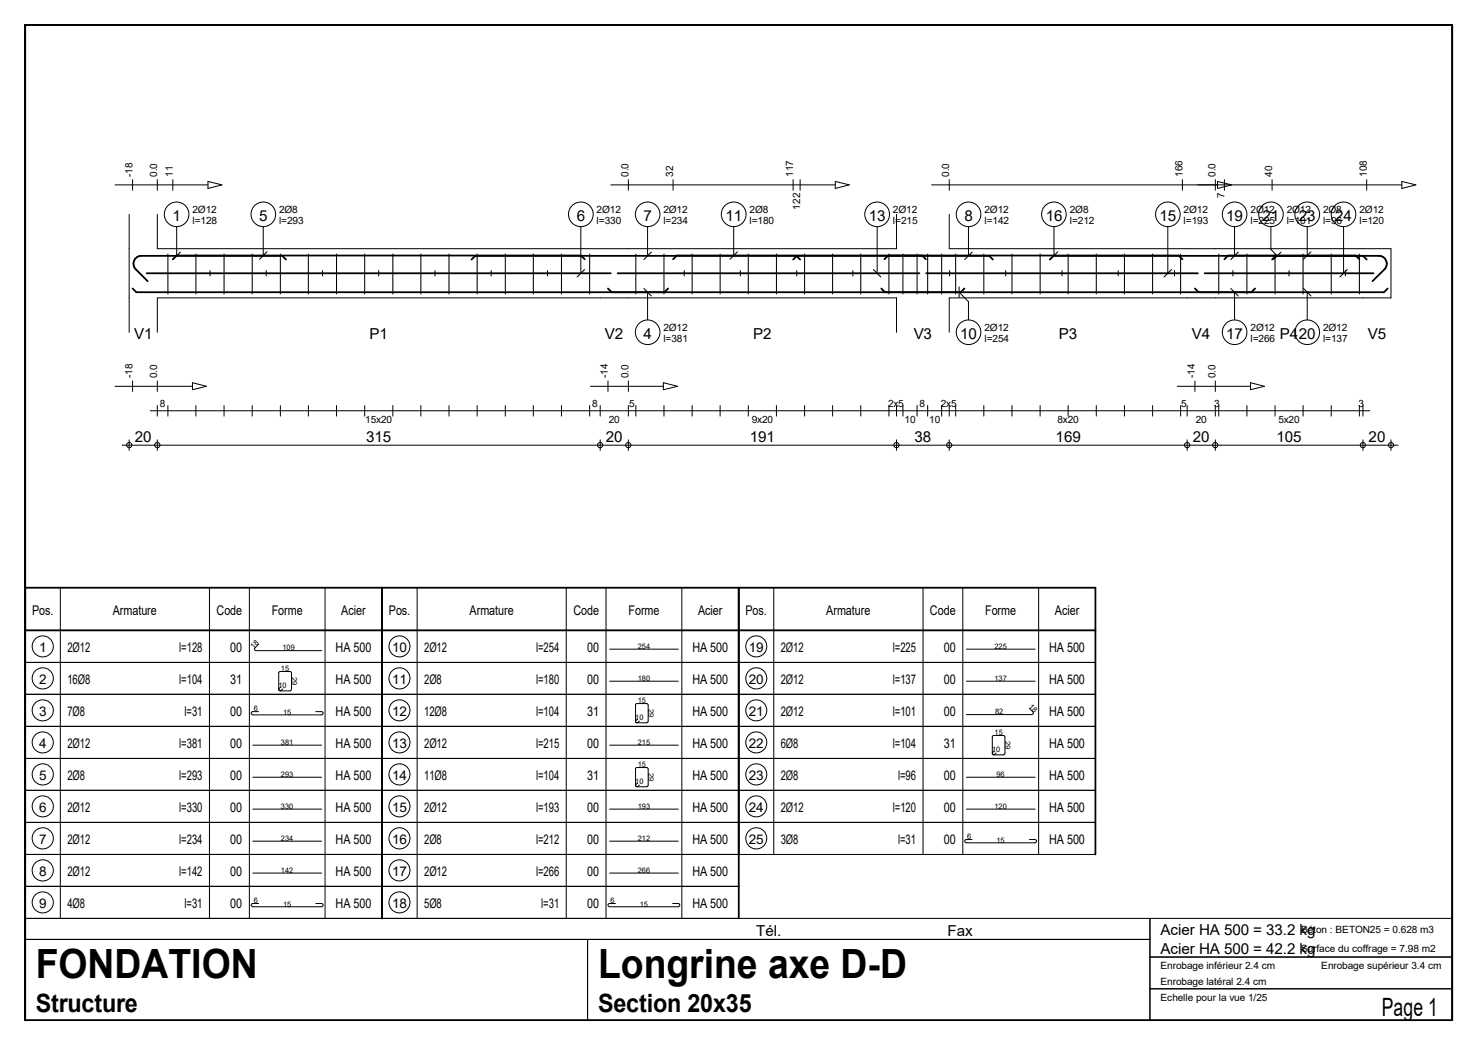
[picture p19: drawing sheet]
<svg xmlns="http://www.w3.org/2000/svg" width="420mm" height="297mm" viewBox="0 0 420 297" stroke-linecap="round" stroke-linejoin="round" font-family="sans-serif">
<defs><g id="words">
<g font-size="11.4">
<text x="10.2" y="277.7">FONDATION</text>
<text x="170" y="277.7">Longrine axe D-D</text>
</g>
<g font-size="7.2">
<text x="10.2" y="287.2">Structure</text>
<text x="170" y="287.2">Section 20x35</text>
<text x="392.7" y="288.5">Page 1</text>
</g>
<g font-size="4.3">
<text x="49" y="62.8">1</text>
<text x="73.6" y="62.8">5</text>
<text x="163.9" y="62.8">6</text>
<text x="182.8" y="62.8">7</text>
<text x="206.1" y="62.8">11</text>
<text x="246.9" y="62.8">13</text>
<text x="274" y="62.8">8</text>
<text x="297.1" y="62.8">16</text>
<text x="329.5" y="62.8">15</text>
<text x="348.5" y="62.8">19</text>
<text x="358.8" y="62.8">21</text>
<text x="369.1" y="62.8">23</text>
<text x="379.4" y="62.8">24</text>
<text x="38.1" y="96.3">V1</text>
<text x="105" y="96.3">P1</text>
<text x="171.9" y="96.3">V2</text>
<text x="182.8" y="96.3">4</text>
<text x="214" y="96.3">P2</text>
<text x="259.6" y="96.3">V3</text>
<text x="272.8" y="96.3">10</text>
<text x="300.9" y="96.3">P3</text>
<text x="338.7" y="96.3">V4</text>
<text x="348.5" y="96.3">17</text>
<text x="363.7" y="96.3">P420</text>
<text x="388.7" y="96.3">V5</text>
<text x="38.4" y="125.4">20</text>
<text x="104.1" y="125.4">315</text>
<text x="172.2" y="125.4">20</text>
<text x="213.1" y="125.4">191</text>
<text x="259.9" y="125.4">38</text>
<text x="300" y="125.4">169</text>
<text x="339" y="125.4">20</text>
<text x="362.8" y="125.4">105</text>
<text x="388.9" y="125.4">20</text>
<text x="214.9" y="265.7">Tél.</text>
<text x="269.2" y="265.7">Fax</text>
<text x="329.8" y="265.5">Acier HA 500 = 33.2 kg</text>
<text x="329.8" y="270.9">Acier HA 500 = 42.2 kg</text>
</g>
<g font-size="3.8">
<text x="9.1" y="174.6">Pos.</text>
<text x="32" y="174.6">Armature</text>
<text x="61.5" y="174.6">Code</text>
<text x="77.2" y="174.6">Forme</text>
<text x="97" y="174.6">Acier</text>
<text x="110.5" y="174.6">Pos.</text>
<text x="133.4" y="174.6">Armature</text>
<text x="162.9" y="174.6">Code</text>
<text x="178.6" y="174.6">Forme</text>
<text x="198.4" y="174.6">Acier</text>
<text x="211.8" y="174.6">Pos.</text>
<text x="234.8" y="174.6">Armature</text>
<text x="264.3" y="174.6">Code</text>
<text x="279.9" y="174.6">Forme</text>
<text x="299.7" y="174.6">Acier</text>
<text x="11.1" y="185.2">1</text>
<text x="19.1" y="185.2">2Ø12</text>
<text x="50.9" y="185.2">l=128</text>
<text x="65.4" y="185.2">00</text>
<text x="95.4" y="185.2">HA 500</text>
<text x="111.4" y="185.2">10</text>
<text x="120.5" y="185.2">2Ø12</text>
<text x="152.3" y="185.2">l=254</text>
<text x="166.8" y="185.2">00</text>
<text x="196.8" y="185.2">HA 500</text>
<text x="212.8" y="185.2">19</text>
<text x="221.9" y="185.2">2Ø12</text>
<text x="253.7" y="185.2">l=225</text>
<text x="268.2" y="185.2">00</text>
<text x="298.1" y="185.2">HA 500</text>
<text x="11.1" y="194.3">2</text>
<text x="19.1" y="194.3">16Ø8</text>
<text x="50.9" y="194.3">l=104</text>
<text x="65.4" y="194.3">31</text>
<text x="95.4" y="194.3">HA 500</text>
<text x="111.4" y="194.3">11</text>
<text x="120.5" y="194.3">2Ø8</text>
<text x="152.3" y="194.3">l=180</text>
<text x="166.8" y="194.3">00</text>
<text x="196.8" y="194.3">HA 500</text>
<text x="212.8" y="194.3">20</text>
<text x="221.9" y="194.3">2Ø12</text>
<text x="253.7" y="194.3">l=137</text>
<text x="268.2" y="194.3">00</text>
<text x="298.1" y="194.3">HA 500</text>
<text x="11.1" y="203.4">3</text>
<text x="19.1" y="203.4">7Ø8</text>
<text x="52.4" y="203.4">l=31</text>
<text x="65.4" y="203.4">00</text>
<text x="95.4" y="203.4">HA 500</text>
<text x="111.4" y="203.4">12</text>
<text x="120.5" y="203.4">12Ø8</text>
<text x="152.3" y="203.4">l=104</text>
<text x="166.8" y="203.4">31</text>
<text x="196.8" y="203.4">HA 500</text>
<text x="212.8" y="203.4">21</text>
<text x="221.9" y="203.4">2Ø12</text>
<text x="253.7" y="203.4">l=101</text>
<text x="268.2" y="203.4">00</text>
<text x="298.1" y="203.4">HA 500</text>
<text x="11.1" y="212.5">4</text>
<text x="19.1" y="212.5">2Ø12</text>
<text x="50.9" y="212.5">l=381</text>
<text x="65.4" y="212.5">00</text>
<text x="95.4" y="212.5">HA 500</text>
<text x="111.4" y="212.5">13</text>
<text x="120.5" y="212.5">2Ø12</text>
<text x="152.3" y="212.5">l=215</text>
<text x="166.8" y="212.5">00</text>
<text x="196.8" y="212.5">HA 500</text>
<text x="212.8" y="212.5">22</text>
<text x="221.9" y="212.5">6Ø8</text>
<text x="253.7" y="212.5">l=104</text>
<text x="268.2" y="212.5">31</text>
<text x="298.1" y="212.5">HA 500</text>
<text x="11.1" y="221.6">5</text>
<text x="19.1" y="221.6">2Ø8</text>
<text x="50.9" y="221.6">l=293</text>
<text x="65.4" y="221.6">00</text>
<text x="95.4" y="221.6">HA 500</text>
<text x="111.4" y="221.6">14</text>
<text x="120.5" y="221.6">11Ø8</text>
<text x="152.3" y="221.6">l=104</text>
<text x="166.8" y="221.6">31</text>
<text x="196.8" y="221.6">HA 500</text>
<text x="212.8" y="221.6">23</text>
<text x="221.9" y="221.6">2Ø8</text>
<text x="255.2" y="221.6">l=96</text>
<text x="268.2" y="221.6">00</text>
<text x="298.1" y="221.6">HA 500</text>
<text x="11.1" y="230.7">6</text>
<text x="19.1" y="230.7">2Ø12</text>
<text x="50.9" y="230.7">l=330</text>
<text x="65.4" y="230.7">00</text>
<text x="95.4" y="230.7">HA 500</text>
<text x="111.4" y="230.7">15</text>
<text x="120.5" y="230.7">2Ø12</text>
<text x="152.3" y="230.7">l=193</text>
<text x="166.8" y="230.7">00</text>
<text x="196.8" y="230.7">HA 500</text>
<text x="212.8" y="230.7">24</text>
<text x="221.9" y="230.7">2Ø12</text>
<text x="253.7" y="230.7">l=120</text>
<text x="268.2" y="230.7">00</text>
<text x="298.1" y="230.7">HA 500</text>
<text x="11.1" y="239.7">7</text>
<text x="19.1" y="239.7">2Ø12</text>
<text x="50.9" y="239.7">l=234</text>
<text x="65.4" y="239.7">00</text>
<text x="95.4" y="239.7">HA 500</text>
<text x="111.4" y="239.7">16</text>
<text x="120.5" y="239.7">2Ø8</text>
<text x="152.3" y="239.7">l=212</text>
<text x="166.8" y="239.7">00</text>
<text x="196.8" y="239.7">HA 500</text>
<text x="212.8" y="239.7">25</text>
<text x="221.9" y="239.7">3Ø8</text>
<text x="255.2" y="239.7">l=31</text>
<text x="268.2" y="239.7">00</text>
<text x="298.1" y="239.7">HA 500</text>
<text x="11.1" y="248.8">8</text>
<text x="19.1" y="248.8">2Ø12</text>
<text x="50.9" y="248.8">l=142</text>
<text x="65.4" y="248.8">00</text>
<text x="95.4" y="248.8">HA 500</text>
<text x="111.4" y="248.8">17</text>
<text x="120.5" y="248.8">2Ø12</text>
<text x="152.3" y="248.8">l=266</text>
<text x="166.8" y="248.8">00</text>
<text x="196.8" y="248.8">HA 500</text>
<text x="11.1" y="257.9">9</text>
<text x="19.1" y="257.9">4Ø8</text>
<text x="52.4" y="257.9">l=31</text>
<text x="65.4" y="257.9">00</text>
<text x="95.4" y="257.9">HA 500</text>
<text x="111.4" y="257.9">18</text>
<text x="120.5" y="257.9">5Ø8</text>
<text x="153.8" y="257.9">l=31</text>
<text x="166.8" y="257.9">00</text>
<text x="196.8" y="257.9">HA 500</text>
</g>
<g font-size="2.9">
<text x="37.7" y="50.2" transform="rotate(-90 37.7 50.2)">-18</text>
<text x="44.7" y="50.2" transform="rotate(-90 44.7 50.2)">0.0</text>
<text x="49.1" y="50.2" transform="rotate(-90 49.1 50.2)">11</text>
<text x="178.6" y="50.2" transform="rotate(-90 178.6 50.2)">0.0</text>
<text x="191.3" y="50.2" transform="rotate(-90 191.3 50.2)">32</text>
<text x="225.4" y="50.2" transform="rotate(-90 225.4 50.2)">117</text>
<text x="269.8" y="50.2" transform="rotate(-90 269.8 50.2)">0.0</text>
<text x="336" y="50.2" transform="rotate(-90 336 50.2)">166</text>
<text x="345.4" y="50.2" transform="rotate(-90 345.4 50.2)">0.0</text>
<text x="361.5" y="50.2" transform="rotate(-90 361.5 50.2)">40</text>
<text x="388.4" y="50.2" transform="rotate(-90 388.4 50.2)">108</text>
<text x="227.4" y="59.6" transform="rotate(-90 227.4 59.6)">122</text>
<text x="347.9" y="56.3" transform="rotate(-90 347.9 56.3)">7</text>
<text x="37.7" y="107.4" transform="rotate(-90 37.7 107.4)">-18</text>
<text x="44.7" y="107.4" transform="rotate(-90 44.7 107.4)">0.0</text>
<text x="172.8" y="107.4" transform="rotate(-90 172.8 107.4)">-14</text>
<text x="178.6" y="107.4" transform="rotate(-90 178.6 107.4)">0.0</text>
<text x="339.6" y="107.4" transform="rotate(-90 339.6 107.4)">-14</text>
<text x="345.4" y="107.4" transform="rotate(-90 345.4 107.4)">0.0</text>
</g>
<g font-size="2.8">
<text x="54.7" y="60.6">2Ø12</text>
<text x="54.7" y="63.6">l=128</text>
<text x="79.3" y="60.6">2Ø8</text>
<text x="79.3" y="63.6">l=293</text>
<text x="169.6" y="60.6">2Ø12</text>
<text x="169.6" y="63.6">l=330</text>
<text x="188.5" y="60.6">2Ø12</text>
<text x="188.5" y="63.6">l=234</text>
<text x="213" y="60.6">2Ø8</text>
<text x="213" y="63.6">l=180</text>
<text x="253.8" y="60.6">2Ø12</text>
<text x="253.8" y="63.6">l=215</text>
<text x="279.7" y="60.6">2Ø12</text>
<text x="279.7" y="63.6">l=142</text>
<text x="304" y="60.6">2Ø8</text>
<text x="304" y="63.6">l=212</text>
<text x="336.3" y="60.6">2Ø12</text>
<text x="336.3" y="63.6">l=193</text>
<text x="355.4" y="60.6">2Ø12</text>
<text x="355.4" y="63.6">l=225</text>
<text x="365.6" y="60.6">2Ø12</text>
<text x="365.6" y="63.6">l=101</text>
<text x="376" y="60.6">2Ø8</text>
<text x="376" y="63.6">l=96</text>
<text x="386.3" y="60.6">2Ø12</text>
<text x="386.3" y="63.6">l=120</text>
<text x="188.5" y="94.1">2Ø12</text>
<text x="279.7" y="94.1">2Ø12</text>
<text x="355.4" y="94.1">2Ø12</text>
<text x="376" y="94.1">2Ø12</text>
<text x="188.5" y="97.1">l=381</text>
<text x="279.7" y="97.1">l=254</text>
<text x="355.4" y="97.1">l=266</text>
<text x="376" y="97.1">l=137</text>
<text x="45.4" y="115.7">8</text>
<text x="168.2" y="115.7">8</text>
<text x="178.8" y="115.7">5</text>
<text x="252.4" y="115.7">2x5</text>
<text x="261.3" y="115.7">8</text>
<text x="267.3" y="115.7">2x5</text>
<text x="335.6" y="115.7">5</text>
<text x="345" y="115.7">3</text>
<text x="386" y="115.7">3</text>
<text x="103.8" y="120.2">15x20</text>
<text x="173" y="120.2">20</text>
<text x="213.6" y="120.2">9x20</text>
<text x="257.1" y="120.2">10</text>
<text x="264" y="120.2">10</text>
<text x="300.5" y="120.2">8x20</text>
<text x="339.8" y="120.2">20</text>
<text x="363.3" y="120.2">5x20</text>
<text x="369.7" y="264.8">Béton : BETON25 = 0.628 m3</text>
<text x="329.8" y="275.3">Enrobage inférieur 2.4 cm</text>
<text x="369.7" y="270.3">Surface du coffrage = 7.98 m2</text>
<text x="375.5" y="275.3">Enrobage supérieur 3.4 cm</text>
<text x="329.8" y="279.8">Enrobage latéral 2.4 cm</text>
<text x="329.8" y="284.3">Echelle pour la vue 1/25</text>
</g>
<g font-size="2.2">
<text x="80.3" y="184.7">109</text>
<text x="181.2" y="184.3">254</text>
<text x="282.6" y="184.3">225</text>
<text x="79.8" y="190.6">15</text>
<text x="79.1" y="195.4">10</text>
<text x="181.2" y="193.3">180</text>
<text x="282.6" y="193.3">137</text>
<text x="72.1" y="202">6</text>
<text x="80.4" y="202.9">15</text>
<text x="181.2" y="199.7">15</text>
<text x="282.7" y="202.9">82</text>
<text x="180.5" y="204.5">10</text>
<text x="282.6" y="208.8">15</text>
<text x="79.8" y="211.5">381</text>
<text x="181.2" y="211.5">215</text>
<text x="281.9" y="213.5">10</text>
<text x="79.8" y="220.6">293</text>
<text x="181.2" y="217.8">15</text>
<text x="283.2" y="220.6">96</text>
<text x="180.5" y="222.6">10</text>
<text x="79.8" y="229.7">330</text>
<text x="181.2" y="229.7">193</text>
<text x="282.6" y="229.7">120</text>
<text x="79.8" y="238.8">234</text>
<text x="181.2" y="238.8">212</text>
<text x="274.8" y="238.3">6</text>
<text x="283.2" y="239.3">15</text>
<text x="79.8" y="247.9">142</text>
<text x="181.2" y="247.9">266</text>
<text x="72.1" y="256.5">6</text>
<text x="80.4" y="257.4">15</text>
<text x="173.4" y="256.5">6</text>
<text x="181.8" y="257.4">15</text>
</g>
<g font-size="2.1">
<text x="72.1" y="184.2" transform="rotate(-46 72.1 184.2)">18</text>
<text x="82.9" y="192.2" transform="rotate(90 82.9 192.2)">29</text>
<text x="184.3" y="201.3" transform="rotate(90 184.3 201.3)">29</text>
<text x="292.3" y="200.7" transform="rotate(46 292.3 200.7)">18</text>
<text x="285.7" y="210.4" transform="rotate(90 285.7 210.4)">29</text>
<text x="184.3" y="219.5" transform="rotate(90 184.3 219.5)">29</text>
</g>
</g></defs>
<g fill="none" stroke="#000" stroke-width=".28">
<path d="M7 7h405.8v282.8h-405.8zM32.7 52.5h26.4M37.7 51v3M44.7 51v3M49.1 51v3M59.1 51.5l4 1-4 1zM173.6 52.5h63.8M178.6 51v3M191.3 51v3M225.4 51v3M227.4 51v3M237.4 51.5l3.9 1-3.9 1z"/>
<path d="M264.8 52.5h133.6M269.7 51v3M336 51v3M345.4 51v3M346 51.5l4 1-4 1zM347.9 51v3M361.5 51v3M388.4 51v3M398.4 51.5l3.9 1-3.9 1zM36.7 60.9v33.5M44.7 60.9v9.7h210.1v-9.7M50.2 64.3v8.3"/>
<path d="M74.8 64.3v8.3M165.1 64.3v13.3M184 64.3v8.3M208.5 64.3v8.3M249.3 64.3v13.3M269.7 60.9v9.7h125.6v14h-125.6v9.8M275.2 64.3v8.3M299.5 64.3v8.3M331.9 64.3v13.3M350.8 64.3v8.3M361.1 64.3v6.5l1.9 1.8M371.5 64.3v8.3"/>
<path d="M381.8 64.3v13.3M44.7 94.4v-9.8h210.1v9.8M184 83v7.8M272.5 83l2.7 2.6v5.2M350.8 83v7.8M371.5 83v7.8M32.7 109.7h22M37.7 108.2v3M42.7 116.6h346.6M44.7 108.2v3M44.7 115.1v3.1M47.7 115.1v3.1"/>
<path d="M54.7 108.7l4 1-4 1zM55.7 115.1v3.1M63.7 115.1v3.1M71.7 115.1v3.1M79.7 115.1v3.1M87.6 115.1v3.1M95.6 115.1v3.1M103.6 115.1v3.1M111.6 115.1v3.1M119.6 115.1v3.1M127.6 115.1v3.1M135.6 115.1v3.1"/>
<path d="M143.6 115.1v3.1M151.6 115.1v3.1M159.6 115.1v3.1M167.6 115.1v3.1M167.8 109.7h20.7M170.6 115.1v3.1M172.8 108.2v3M178.6 108.2v3M178.6 115.1v3.1M180.7 115.1v3.1M188.5 108.7l4 1-4 1zM188.7 115.1v3.1"/>
<path d="M196.7 115.1v3.1M204.6 115.1v3.1M212.6 115.1v3.1M220.6 115.1v3.1M228.6 115.1v3.1M236.6 115.1v3.1M244.6 115.1v3.1M252.6 115.1v3.1M254.8 115.1v3.1M256.6 115.1v3.1M260.6 115.1v3.1M263.6 115.1v3.1"/>
<path d="M267.6 115.1v3.1M269.7 115.1v3.1M271.6 115.1v3.1M279.6 115.1v3.1M287.6 115.1v3.1M295.6 115.1v3.1M303.5 115.1v3.1M311.5 115.1v3.1M319.5 115.1v3.1M327.5 115.1v3.1M334.6 109.7h20.7M335.5 115.1v3.1"/>
<path d="M337.4 115.1v3.1M339.6 108.2v3M345.4 108.2v3M345.4 115.1v3.1M346.3 115.1v3.1M354.3 115.1v3.1M355.3 108.7l4 1-4 1zM362.3 115.1v3.1M370.3 115.1v3.1M378.3 115.1v3.1M386.3 115.1v3.1M387.3 115.1v3.1"/>
<path d="M34.7 126.4h362.6M36.7 124.9v3M44.7 124.9v3M170.6 124.9v3M178.6 124.9v3M254.8 124.9v3M269.7 124.9v3M337.4 124.9v3M345.4 124.9v3M387.3 124.9v3M395.3 124.9v3M7.2 179h304.1"/>
<path d="M17.1 166.9v93.9M59.5 166.9v93.9M70.9 166.9v93.9M92.4 166.9v93.9M118.5 166.9v93.9M160.9 166.9v93.9M172.2 166.9v93.9M193.8 166.9v93.9M219.9 166.9v75.7M262.3 166.9v75.7M273.6 166.9v75.7M295.1 166.9v75.7"/>
<path d="M7.2 188.1h304.1M7.2 197.1h304.1M72.4 184v.5l.3 .2h18.7M73.5 182.9l-1.1 1.1M79.3 195.5v.4l.3 .2 2.9 .1 .3-.3v-4.8l-.2-.4h-3l-.3 .2-.1 4.8 .2 .4 .5-.1M79.8 195.1l-.5 .4M80.3 195.6l-.4 .4M173.2 184.3h19.5M173.2 193.4h19.5M274.6 184.3h19.5M274.6 193.4h19.5M7.2 206.2h304.1"/>
<path d="M7.2 215.3h304.1M71.8 211.6h19.6M73.5 202.1h-1.7a.44 .44 0 0 0-.4 .4 .44 .44 0 0 0 .4 .4l19.6 .1M89.7 202.1h1.9l.2 .6-.4 .2M173.2 211.6h19.5M181 205.2h2.8M181.1 204.2l-.5 .6 .4 .4M181.7 204.7l-.4 .4M184.1 204.8l-.3 .4M184.1 200.1l-.3-.3h-2.8l-.4 .1v5l.2 .2h.4M184.1 218.3l-.3-.4h-2.8l-.4 .2v4.9l.2 .3 .4-.1M184.2 200.2v4.7"/>
<path d="M184.2 218.3v4.7M282.4 214.3h2.8M282.5 213.2l-.5 .7 .4 .4M283 213.8l-.3 .4M285.5 213.9l-.3 .4M285.5 209.2l-.3-.4h-2.9l-.3 .2v5l.2 .2h.4M285.6 209.3v4.7M292.5 201.1l1.1 1.1M293.6 202.2v.5l-.4 .2h-18.6M7.2 224.4h304.1M7.2 233.5h304.1M71.8 220.7h19.6"/>
<path d="M71.8 229.7h19.6M71.8 238.8h19.6M173.2 229.7h19.5M173.2 238.8h19.5M180.7 222.7l-.1 .5 .4 .2M181 223.4h2.8M181.1 222.3l-.4 .5M181.7 222.9l-.4 .4M184.1 223l-.3 .4M274.6 220.7h19.5M274.6 229.7h19.5M274.6 239.3h19.5"/>
<path d="M276.2 238.4h-1.6a.44 .44 0 0 0-.4 .4 .44 .44 0 0 0 .4 .5M292.5 238.4h1.8l.2 .6-.4 .3M7.2 242.6h304.1M7.2 251.7h202.7M71.8 247.9h19.6M73.5 256.5h-1.7a.44 .44 0 0 0-.4 .5 .44 .44 0 0 0 .4 .4l19.6 .1M89.7 256.5l1.9 .1 .2 .6-.4 .2M173.2 247.9h19.5M174.9 256.5h-1.7a.44 .44 0 0 0-.4 .5 .44 .44 0 0 0 .4 .4l19.5 .1 .4-.3a.44 .44 0 0 0-.4-.7h-1.6M7.2 260.8h202.7"/>
<circle cx="50.2" cy="60.9" r="3.5"/>
<circle cx="74.8" cy="60.9" r="3.5"/>
<circle cx="165.1" cy="60.9" r="3.5"/>
<circle cx="184" cy="60.9" r="3.5"/>
<circle cx="208.5" cy="60.9" r="3.5"/>
<circle cx="249.3" cy="60.9" r="3.5"/>
<circle cx="275.2" cy="60.9" r="3.5"/>
<circle cx="299.5" cy="60.9" r="3.5"/>
<circle cx="331.9" cy="60.9" r="3.5"/>
<circle cx="350.8" cy="60.9" r="3.5"/>
<circle cx="361.2" cy="60.9" r="3.5"/>
<circle cx="371.5" cy="60.9" r="3.5"/>
<circle cx="381.8" cy="60.9" r="3.5"/>
<circle cx="184" cy="94.3" r="3.5"/>
<circle cx="275.2" cy="94.3" r="3.5"/>
<circle cx="350.8" cy="94.3" r="3.5"/>
<circle cx="371.5" cy="94.3" r="3.5"/>
<circle cx="36.7" cy="126.4" r=".74"/>
<circle cx="44.7" cy="126.4" r=".75"/>
<circle cx="170.5" cy="126.4" r=".74"/>
<circle cx="178.5" cy="126.4" r=".74"/>
<circle cx="254.7" cy="126.4" r=".74"/>
<circle cx="269.7" cy="126.4" r=".74"/>
<circle cx="337.4" cy="126.4" r=".75"/>
<circle cx="345.3" cy="126.4" r=".74"/>
<circle cx="387.3" cy="126.4" r=".74"/>
<circle cx="395.3" cy="126.4" r=".74"/>
<circle cx="12.1" cy="192.6" r="3"/>
<circle cx="12.2" cy="183.5" r="3"/>
<circle cx="113.5" cy="192.6" r="2.99"/>
<circle cx="113.5" cy="183.5" r="2.98"/>
<circle cx="214.9" cy="192.6" r="2.99"/>
<circle cx="214.9" cy="183.5" r="2.98"/>
<circle cx="12.1" cy="219.9" r="3"/>
<circle cx="12.2" cy="210.8" r="3"/>
<circle cx="12.2" cy="201.7" r="3"/>
<circle cx="113.5" cy="219.9" r="2.99"/>
<circle cx="113.5" cy="210.8" r="2.98"/>
<circle cx="113.5" cy="201.7" r="2.98"/>
<circle cx="214.9" cy="219.9" r="2.99"/>
<circle cx="214.9" cy="210.8" r="2.98"/>
<circle cx="214.9" cy="201.7" r="2.98"/>
<circle cx="12.1" cy="238" r="3"/>
<circle cx="12.2" cy="229" r="3"/>
<circle cx="113.5" cy="238" r="2.99"/>
<circle cx="113.5" cy="229" r="2.98"/>
<circle cx="214.9" cy="238" r="2.99"/>
<circle cx="214.9" cy="229" r="2.98"/>
<circle cx="12.1" cy="247.1" r="3"/>
<circle cx="12.2" cy="256.2" r="3"/>
<circle cx="113.5" cy="247.1" r="2.99"/>
<circle cx="113.5" cy="256.2" r="2.98"/>
</g>
<g fill="none" stroke="#000" stroke-width=".3">
<path d="M47.7 72.1v11.4M51.3 71.6l-2.2 2.1M55.7 72.1v11.4M59.7 76.8v1.6M63.7 72.1v11.4M71.7 72.1v11.4M75.6 76.8v1.6M75.9 71.5l-2.2 2.1M79.7 72.1v11.4M87.6 72.1v11.4M91.7 76.8v1.6M95.6 72.1v11.4"/>
<path d="M103.6 72.1v11.4M107.6 76.8v1.6M111.6 72.1v11.4M119.6 72.1v11.4M123.6 76.8v1.6M127.6 72.1v11.4M135.6 72.1v11.4M139.6 76.8v1.6M143.6 72.1v11.4M151.6 72.1v11.4M155.6 76.8v1.6M159.6 72.1v11.4"/>
<path d="M166.1 76.5l-2.1 2.2M167.6 72.1v11.4M180.7 72.1v11.4M185.1 71.6l-2.1 2.1M188.7 72.1v11.4M194.4 76.8v1.6M196.7 72.1v11.4M204.6 72.1v11.4M209.5 71.5l-2.1 2.1M210.4 76.8v1.6M212.6 72.1v11.4M220.6 72.1v11.4"/>
<path d="M226.4 76.8v1.6M228.6 72.1v11.4M236.6 72.1v11.4M242.4 76.8v1.6M244.6 72.1v11.4M248.2 76.5l2.1 2.2M252.6 72.1v11.4M256.6 72.1v11.4M260.6 72.1v11.4M263.6 72.1v11.4M267.6 72.1v11.4M269.8 76.8v1.6"/>
<path d="M271.6 72.1v11.4M276.3 71.6l-2.1 2.1M279.6 72.1v11.4M285.8 76.8v1.6M287.6 72.1v11.4M295.6 72.1v11.4M300.6 71.5l-2.2 2.1M301.8 76.8v1.6M303.5 72.1v11.4M311.5 72.1v11.4M317.8 76.8v1.6M319.5 72.1v11.4"/>
<path d="M327.5 72.1v11.4M332.9 76.5l-2.1 2.2M333.8 76.8v1.6M335.5 72.1v11.4M346.3 72.1v11.4M350.4 76.8v1.6M351.9 71.6l-2.1 2.1M354.3 72.1v11.4M362.3 72.1v11.4M364 71.6l-2.1 2.1M366.3 76.8v1.6M370.3 72.1v11.4"/>
<path d="M372.5 71.5l-2.1 2.1M378.3 72.1v11.4M382.3 76.8v1.6M382.9 76.5l-2.2 2.2M386.3 72.1v11.4M183 81.9l2.1 2.1M272.5 81.4v3.1M349.8 81.9l2.1 2.1M370.4 81.9l2.1 2.1M7.2 179v110.7h405.5v-28.9h-405.5M7.2 266.7h319.6M167 266.7v23"/>
<path d="M326.8 260.8v28.9M326.8 271.7h85.9M326.8 280.8h85.9"/>
</g>
<g fill="none" stroke="#000" stroke-width=".51">
<path d="M7.2 7.1h405.5v282.6h-405.5zM41.7 77.6h131.9M49.1 73.6l1.1-1h114.9l1.1 1M81.3 73.7l-1.1-1.1h-40.1a2.25 2.25 0 0 0-2 1.4 2.25 2.25 0 0 0 .5 2.5l3.4 3.3M134 73.7l1-1.1h91.3l1.1 1.1M175.5 77.6h85.8M191.3 73.6l1-1h142.6l1.1 1M225.4 73.7l1-1.1h54.7l1.1 1.1M252.4 72.6l-1.1 1M262 72.6l1.1 1M263.2 77.6h77.2M298.3 73.7l1.1-1.1h92.4a2.25 2.25 0 0 1 2.1 1.4 2.25 2.25 0 0 1-.5 2.5l-3.4 3.3"/>
<path d="M342.3 77.6h48M347.9 73.6l1.1-1h36.2l1.1 1M362.5 72.6l-1 1.1M387.3 72.6l1.1 1.1M37.7 81.9l1 1.1h354.6l1-1.1M172.8 81.9l1 1.1M189.9 81.9l-1.1 1.1M250.4 81.9l1.1 1.1M274.1 81.9l-1.1 1.1M339.6 81.9l1 1.1M356.7 81.9l-1.1 1.1M7.2 179h304.1"/>
<path d="M7.2 166.9h304.1v75.7M108.5 166.9v93.9M209.9 166.9v93.9"/>
</g>
<use href="#words"/>
</svg>
